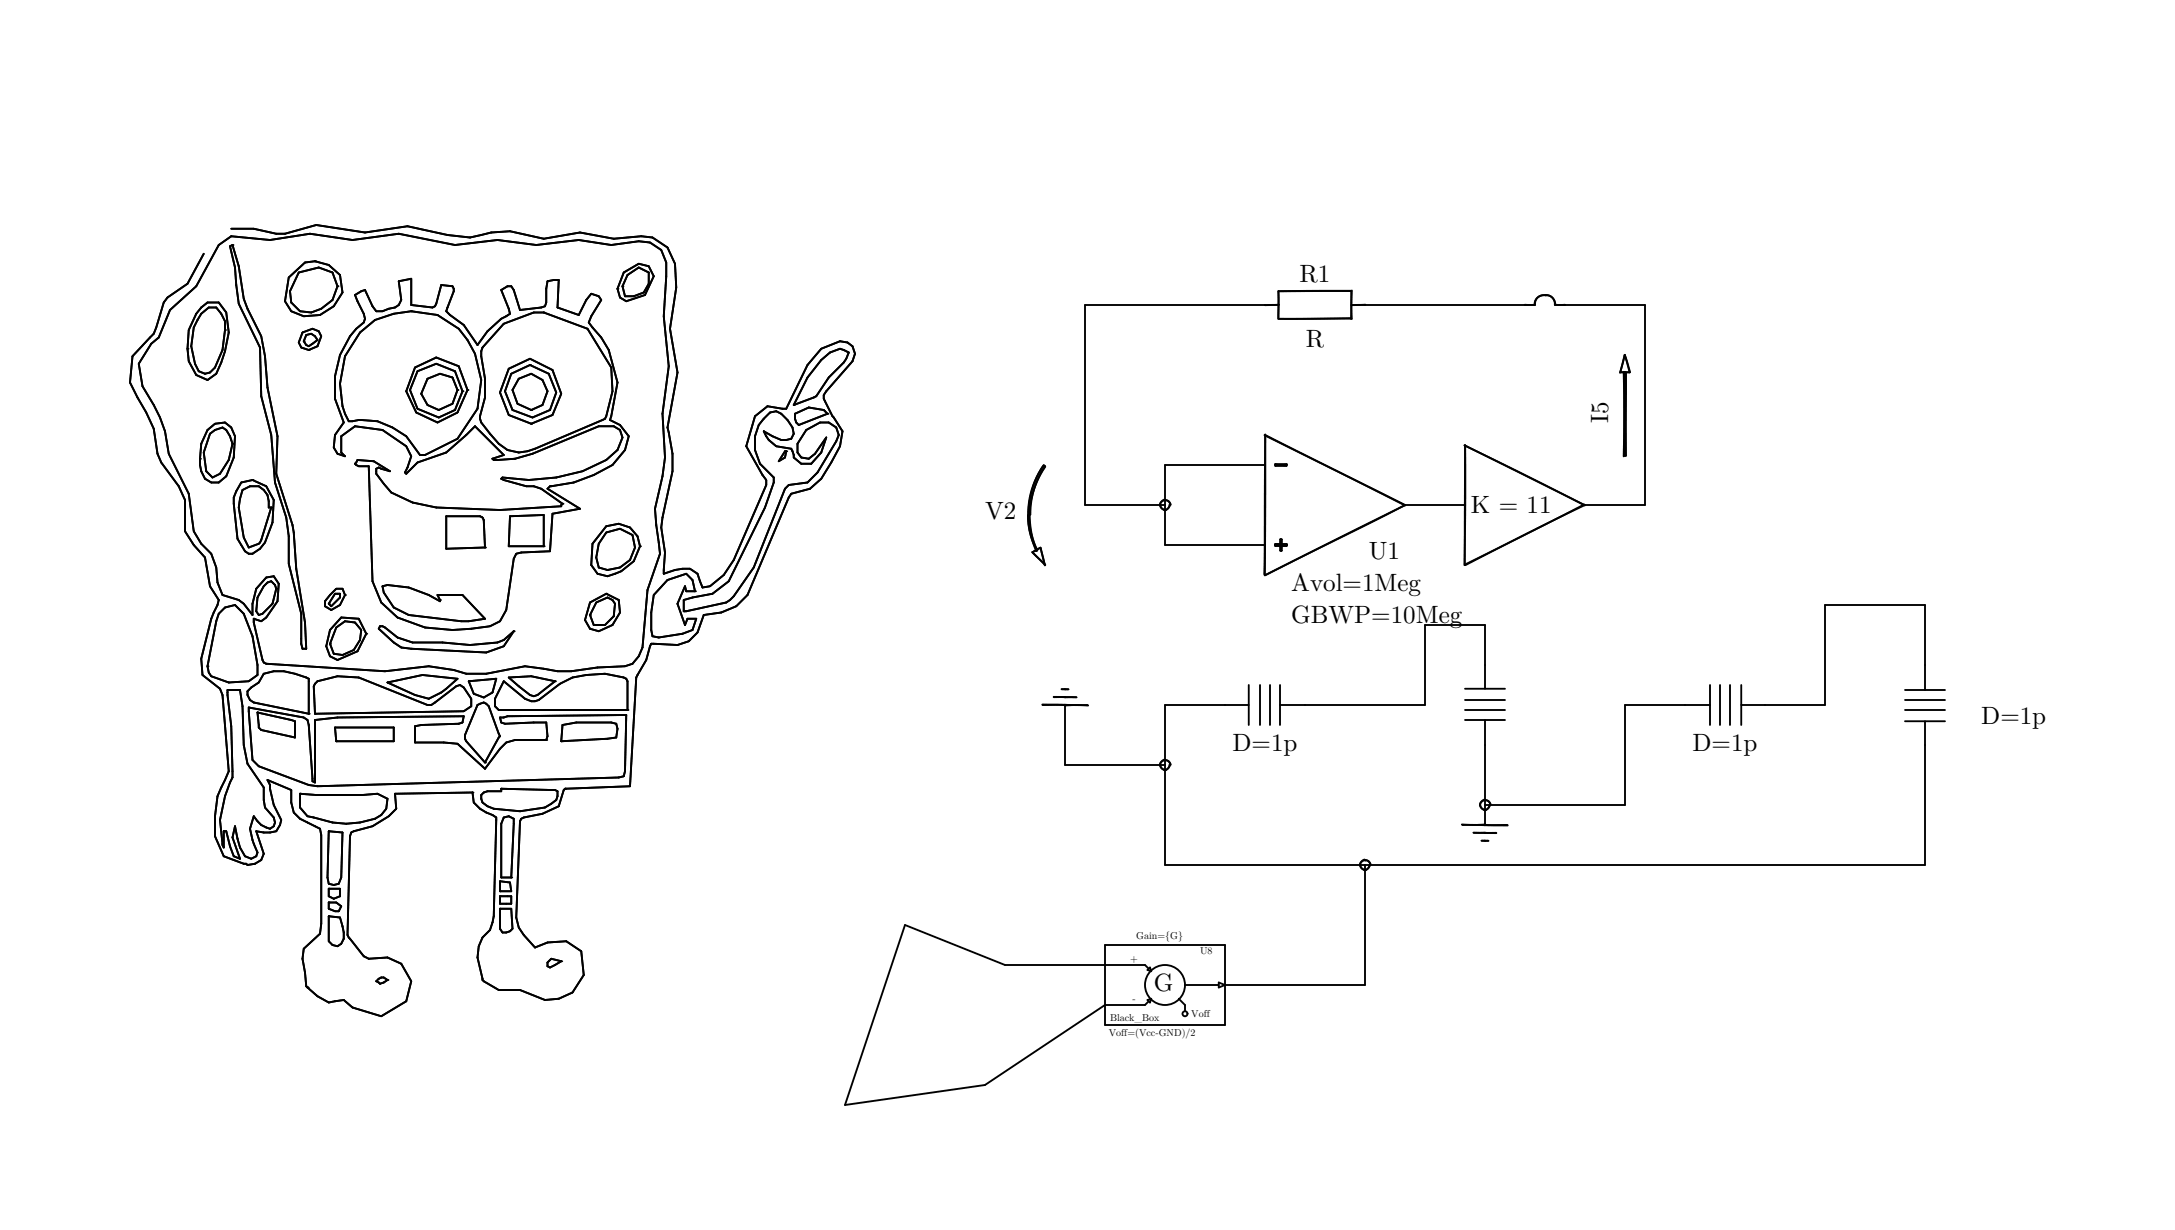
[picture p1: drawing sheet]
<svg xmlns="http://www.w3.org/2000/svg" width="614mm" height="347mm" viewBox="0 0 614 347" stroke-linecap="round" stroke-linejoin="round" font-family="sans-serif">
<defs><g id="words">
<g font-size="7.1">
<text x="366.8" y="79.6">R1</text>
<text x="368.5" y="97.9">R</text>
<text x="453.8" y="119.5" transform="rotate(-90 453.8 119.5)">I5</text>
<text x="278" y="146.4">V2</text>
<text x="415.1" y="144.6">K = 11</text>
<text x="386.3" y="157.7">U1</text>
<text x="364.4" y="166.9">Avol=1Meg</text>
<text x="364.4" y="175.7">GBWP=10Meg</text>
<text x="559.2" y="204.3">D=1p</text>
<text x="347.8" y="211.8">D=1p</text>
<text x="477.7" y="211.8">D=1p</text>
<text x="325.6" y="279.8">G</text>
</g>
<g font-size="2.8">
<text x="320.7" y="265.1">Gain={G}</text>
<text x="338.7" y="269.3">U8</text>
<text x="318.9" y="271.4">+</text>
<text x="319.6" y="282.7">-</text>
<text x="336.2" y="286.9">Voff</text>
<text x="312.9" y="292.2">Voff=(Vcc-GND)/2</text>
<text x="313.3" y="288">Black_Box</text>
</g>
</g></defs>
<g fill="none" stroke="#000" stroke-width=".53">
<path d="M61.7 69.1l3.6-2.4 10.9 1 11.3-1.7 12 1.7 13-1.7 15.9 3.1 12-1.4 10.9 1.4 12-1.4 9.2 1.4 7.8-1 3.1 .3 3.2 2.2 1.4 3.5v3.9l-.7 11.3 1.4 14.1-1.7 13.4 .7 12.3-.7 5.3-2.1 9.2 .3 4.6 1.1 8.1-3.6 10.2-1.4 16.2-1 2.5-1.8 2.1-2.1 .7-7.8 .4-7.4 1h-3.9l-9.1-1.4-11 2.1h-5.6l-3.5-1-7.1-1.1-12.3 1.4-33.6-2.1-.7-.3-.3-.7-2.5-10.6v-1.1l2.1 .7 1.4-1 3.2-4.6 .4-5-1.4-2.1-2.2 .4-2.8 3.2-1 4.2v3.2l-2.5-3.2-1.4-1.1-4.6-1.4-1.4-3.5-.4-4.2-1.4-3.9-2.8-2.8-2.1-3.6-1.4-10.6-5.7-11.2a37.8 37.8 0 0 0-7.4-19.1l-1-6.3 3.5-5.7 2.1-1.7 3.2-7.8 7.4-6.7zM64.9 69.5l.7-.4 1.8 6 1.4 9.2 1 2.8 3.9 7.8 1.1 5.6 .7 8.9 2.8 13.7-.3 10.6 4.5 14.5 .4 2.1 .7 10.2 2.5 15.2 .3 7.4h-1l-.4-1.4v-8.5l-3.5-14.1v-7.8l-.7-5.2-3.2-9.9-1-13.4-2.9-11-.3-13.7-6-12.4-.7-5.3-.4-4.9zM65.3 64.6h6.3l6.4 1.4h2.4l8.9-2.5 13.7 2.1 12-1.7 11.3 2.4 6.3 .7 6-1.4 5.3-.3 9.6 2.1 10.2-1.8 9.5 1.8 7.8-.7 3.1 .3 4.3 2.9 2.1 4.5 .4 6.7-1.8 11.7 2.1 12.3-2.8 15.6 1.4 7.4v4.9l-2.8 13.1-.4 2.8 1.1 7-.4 6 3.2-1 2.1-.4h2.1l2.1 1.4 1.5 3.9 2.1-.3 3.9-3.2 2.8-4.3 9.2-21.1v-1.4l-1.1-1.4-4.6-8.2 2.5-8.4 3.5-2.8 5.3 .7 6-12.4 3.9-4.6 5.3-2.1 2.1 .4 1.4 1 .7 2.1-.7 2.2-7.4 8.4-.7 1.1v1l2.4 5 2.9 4.2-.7 4.2-2.5 4.6-2.8 4.6-3.2 2.8-5.3 1.4-.7 1.1-11.6 27.5-3.2 3.2-4.2 1.8-5 .7-1.8 4.9-2.4 2.5-3.2 1-7.4-.3-1.4 4.6-2.8 4.9-1.8 30.7-18.3 .7-.4 .4-1.4 4.5-4.6 2.2-5.3 1-.7 .4-.3 .7-1.1 27.1 .7 2.9 1.4 2.1 3.2 3.5 3.5-1.4 5.3-.4 4.2 2.9 .7 6.7-3.1 4.9-3.9 1.8-3.9 .3-7-2.8h-6l-4.6-2.8-1.4-6.4 .3-3.1 1.1-2.5 2.1-2.1 1-3.9 .8-27.9-4.6-2.5-1.8-1.7-.4-2.8-21.8 .3 .3 4.2-2.1 2.2-4.6 2.8-6 1.7-.3 1.1-.7 27.9 .3 .7 4.3 5.3 1.4 .7 5.3-.4 3.8 1.8 2.9 4.9-1.4 5.7-7.1 4.2-8.1-2.5-2.5-2.1-4.2 .7-3.2-1.7-3.2-2.9-.3-3.8-.7-3.9 .3-2.8 4.6-4.3 .4-2.8v-25l-.4-1.8-5.6-2.8-1.8-1.8-.7-2.8v-3.5l-6.7-2.9 .7 1.4v1.1l1.1 4.6 2.1 4.2-.4 1.4-1 1.8-1.8 .3h-1.8l-2.1-.3 2.1 6.3-.7 1.8-1.7 1.1-2.2 .3-.3-.3h-.7l-5.7-2.1-2.4-5.7v-5.6l.7-5.7 3.2-7-1.8-21.6-.7-1.7-5-3.9-.3-4.6 2.8-11.3 1.8-3.9 .3-1.4-2.4-3.8-1.4-8.2-3.2-3.5-2.5-3.9v-8.8l-1.8-3.9-4.9-6.7-1.1-2.4-1-7.1-2.1-4.6-2.5-4.2-2.1-4.2 .7-7.5 6-6.3 2.8-8.8 1.1-1.4 5.6-3.9 4.6-8.5M81.5 78.3l4.6-4.2 2.8-.4 3.9 1.1 3.2 2.8 .7 5-2.5 3.8-3.9 2.5-4.6 .4-3.5-1.5-1.8-2.8zM84.3 76.9l5.7-1.4 3.8 1.4 1.4 3.9-1.4 3.9-3.1 2.4-2.9 1.1-3.1-.4-2.5-2.4-.4-3.2zM176 76.9l4.3-2.5 2.8 .7 1.4 2.9-2.5 5.3-5.3 1.7-1.7-1-.7-2.5zM177.1 77.6l3.2-2.1 2.8 1.4v3.2l-1.4 2.5-2.8 1h-2.5l-.7-2.8zM56.8 86.8l1.8-1.4h3.1l2.2 2.8 .7 5.6-1.1 5.3-1.1 3.2-1.4 3.2-2.4 1.7-3.2-1.4-2.1-3.8-.4-3.6 .4-5.3 2.1-4.6zM56.8 88.5l2.1-1.7h2.1l1.4 1.7 1.1 2.2v2.4l-.7 5.7-2.1 4.9-1.4 1.4-1.4 .4-1.8-.7-1.1-2.1-1-5 .7-5.3zM85.4 93.8l2.8-1 1.8 .7 .7 1.4-1.1 2.8-2.5 1.1-2.1-.7-.7-1.4zM86.4 94.5l1.4-.3 1.1 .7 .7 1.1-2.5 1.7-.7-.3-.7-1.1zM100.2 83.3l1.8-1.1 1-.4 2.1 4.6 1.1 1.4h1.7l1.8-.7 1.8-.3 1-.7 .7-1.4-.7-5.3 3.6-.7v7.4l6 .7 .7-.4 .3-.7 1.4-5.3 3.2 .4 .4 .7v.7l-2.2 5.6 1.1 1.1 3.9 2.8 3.9 5.7a20.5 20.5 0 0 1 9.1-8.9l-.3-1.4-2.1-5.3 1.7-1h1.1l.7 1 1.8 5.7 6-.7 1-.4 .4-1v-3.9l.3-2.1 1.8-.4h1.4l-.4 7.8 6 2.1 2.2-4.2 1.4-1.8 2.1 .7 .7 1.1-2.8 4.6-.7 1.7 3.5 4.3 2.1 3.5 2.5 9.2-2.1 10.5 2.8 1.4 2.4 3.2-1 3.9-3.5 4.2a35.2 35.2 0 0 1-17.7 6l-.7 .7 9.2 5.7-7.8 1.4-.7 10.6-8.1 .3-1.4 .4-.7 1.4-2.1 14.5-1.8 3.1-2.8 1.4-5.3 .7-5.3 .4-7.8-.7-7.7-2.8-4.6-4.3-2.5-6-1-32.4h-2.9l-.7-.4-.3-.3 .7-1.1 4.6 .4 4.6 2.8-3.2-1.1-.7 .4v1.4l4.2 5.3 6 2.8 6.7 1.4 18 .7 17.3-1v-.4l.3-.3-5.9-4.3-2.2-.7h-2.1l-7-2.1 .3-.3 7.4 .7 7.8-.7 7.4-1.8 6.7-3.2 3.2-2.8 1.4-3.5-.7-2.1-1.8-1.1h-4.2l-18.7 7.8-5 1.4-6 .3-.3-.3 3.2-1.1-8.1-8.1-2.5 2.5-5.7 4.9-8.1 2.8-3.1 3.2-.4-.3 .7-1.5 1.1-3.1-1.4-2.9-6.8-4.5-7.7-1.1-3.9 2.8v4.6l1.1 1.1-2.2-.7-1-1.8 .3-3.5 2.5-3.6-2.5-6.7a24.2 24.2 0 0 1 6-19.7l2.2-1.8 .3-1-.3-1.5z"/>
<path d="M101.6 93.8l4.2-3.5 5.3-1.8 5-.7 7.4 1.1 6 3.9 2.4 3.2 2.2 3.8 1.7 7.4-1 8.2-5.7 8.4-9.2 4.6h-1.4l-3.8-5.3-3.9-2.4a15.5 15.5 0 0 0-11.3-1.8h-1.1l-1-2.1-.7-2.1-.7-6.4 1.4-7.8zM142.2 91.4l8.4-3.2h2.9l12.3 4.6 6.7 10.9 .4 6.7-1.8 7.1-.4 .7-19.7 8.4a8.7 8.7 0 0 1-10.2-1.4l-5-6-.3-1v-.7l1.4-5.3v-5.3l-1.1-6.4v-1.4l.4-1zM357 86.1h-50.8v56.4h22.6M360.8 82.1v7.7M360.8 82.2v7.7M360.8 86.1h-3.8M360.9 86l-3.8 .1M381.3 89.8l-20.6 .2M381.3 82.1l-20.5 .1M381.3 82.2v7.8M381.4 89.9l-20.5 .1M381.4 82.1l-20.3 .1"/>
<path d="M381.5 82l-.1 4.2 .1 3.8M385.3 86l-3.8 .1M433.2 86h-2.9M435.8 83.3a2.5 2.5 0 0 0-2.6 2.8h-51.8M436 83.3a2.55 2.55 0 0 1 2.8 2.8M436.2 83.4a2.48 2.48 0 0 1 2.7 2.5M436.2 83.3a2.59 2.59 0 0 0-3.1 2.6M438.9 86.1h25.4v56.4h-17l-15.5 7.7-18.3 9.3M441.7 86h-2.9M117.1 103.7l6-2.8 6.4 2.5 2.4 6.7-2.8 6.3-5.6 2.8-6-2.8-2.8-6zM117.8 104.8l5.3-2.1 5.3 2.1 2.1 5.6-2.1 5.3-4.6 2.1-6-2.4-2.1-5.3zM120.6 106.9l3.6-1.4 3.5 1 1.4 3.6-1.4 3.8-3.9 1.8-3.2-1.4-1.7-3.2z"/>
<path d="M143.6 104.1l6-2.9 6.3 3.2 2.5 6.7-2.5 6-6 2.5-6.3-2.5-2.5-6.3zM144.3 105.5l5.3-2.5 5.3 2.5 2.1 5.3-1.8 4.9-4.9 2.1-5.7-2.1-2.1-5.3zM146.4 106.9l3.5-1.4 3.2 1.7 1.4 3.2-1.4 3.9-3.2 1.4-3.9-1.8-1.4-3.8zM215.5 118.2l1.8-1.8 1.8-.3 1.4 .7 1.7 1.7 1.5 2.2 .3 1.7-.7 1.4-1.4 .4h-1.4l-2.5-1.1-2.5-1.4 1.5 2.5 2.1 1.7 4.2 .7 .7 1.8v.7l2.1 1.8h2.9l2.8-3.2 1.4-4.2-3.2 4.6-1.8 1.4-2.1-.4-1-1.4v-2.5l2.4-3.8 3.9-2.2h2.5l2.1 1.5 .7 2.1-.7 1.7-5.3 8.9-2.8 2.8-5.3 .7-1.1 1-8.8 22.3-5.6 8.1-2.1 1.7-11.3 2.5h-.7v-3.2l2.4-.7 5.7-1 4.6-3.6 10.2-20.8 2.5-7v-1.4l-3.9-3.9a10.6 10.6 0 0 1 1-12.7zM224.4 116.8l3.8-1.8 4.3 .7 1 1.1-8.1 3.1-.7-.7-.3-1zM231.8 101.6l2.4-2.1 2.9-1.1 2.4 1.1-.7 1.7-.7 1.1-4.2 4.2-3.5 5.3-6.4 2.5 3.9-7.8zM457.3 105l2.7 .1M457.3 105.1h2.7M458.2 105l.2 13.5-.2 10.3M458.4 105.1h.4zM458.5 100.1l-1.3 5.1M458.5 105l-.1 23.6"/>
<path d="M458.5 100.2l1.4 4.9M458.6 100.3l1.4 4.7M458.6 100.1l-1.3 5M458.9 105.1l-.1 23.4M458.9 105.2v23.5M58.6 121.4l2.1-1.8 2.8-.4 1.8 1.5 1 2.4-.3 6-2.1 5.3-2.2 1.8h-2.1l-1.7-1.1-1.1-2.1-.4-1.8 .4-6zM59.3 122.4l1.4-1 2.1-.7 1.1 .7 1 1.7 .7 2.1-1 4.6-2.5 3.9-2.1 1.1-1.8-1.8-.7-5.3zM68.1 136.2l3.2-.7 3.8 1.7 2.2 3.9-.4 6.4-2.1 5.6-1.4 1.8-2.1 1.4h-1.1l-1.1-.7-2.1-3.6-1-9.8v-1.8l.7-1.8zM68.4 138.3l2.2-1.1h2.4a5.2 5.2 0 0 1 2.8 6h.8l-2.9 9.2-.7 1.1-2.8 1-1.4-2.8-1.4-8.5 .3-2.4zM221.5 127.4h.4l-.4 1.7-1.7 1.1zM294.4 131.5a25.3 25.3 0 0 0-4.2 13.8M294.5 131.3a23.9 23.9 0 0 0-4.3 14.1"/>
<path d="M294.6 131.3l.3 .2M294.6 131.3l.3 .3M294.9 131.6a24.5 24.5 0 0 0-4.1 13.7M295 131.7a27 27 0 0 0-4.6 13.6M356.9 122.8l39.7 19.9M357 122.7l39.5 19.8h17M357 131.2h-28.2v22.6h28.2M357.1 122.8l-.1 39.5M357.1 122.6l-.3 39.5M359.9 131.1v.3M360.1 131.2h2.8M362.9 131.2l-2.8 .1"/>
<path d="M363 131.5h-3.1M363.1 131.1v.3M363.1 131.1h-3.2v.3h.2l3 .1M363.1 131h-3.3M413.3 125.7l17 8.3 16.9 8.6M413.4 125.7l34 16.9M413.5 125.6l-.1 33.8M413.5 125.7l-.2 33.8M458.7 128.6h-.3M458.8 128.6h-.4M125.9 145.7h9.6l.7 .4 .3 .7 .4 7.7-11 .4zM143.9 145.7l9.6-.4v8.9h-9.9z"/>
<path d="M171.1 148.5l3.5-.7 3.2 1.1 2.1 2.4 .7 2.9-1.7 4.2-3.6 2.8-3.9 1.4-2.8-.7-1.7-2.4 .3-6zM171.1 150.3l3.9-1.1 3.5 1.8 .7 3.5-1.4 3.5-2.8 2.2-3.6 .7-2.4-.7-.7-2.9 .7-3.8zM290.1 145.4a20 20 0 0 0 2.4 9.8M290.1 145.5a26.1 26.1 0 0 0 2.2 9.8M290.5 145.2a24.6 24.6 0 0 0 2.1 10M290.6 145.3a21.8 21.8 0 0 0 2.1 9.8M291.3 155.8l3.7 3.6M291.4 155.9l3.6 3.6M292.7 155.3l-.3 .2-.1-.2 .1 .2M292.7 155.3v-.2v.2M292.7 155.3l-.3 .2M293.6 154.6l1.3 4.8"/>
<path d="M293.7 154.5l-2.3 1.4 2.2-1.3M293.8 154.7l1.1 4.9M327.3 142.5l.6 1 .9 .4M327.5 142.4l.3 .9 1.1 .8M328.7 141l-.7 .3a1.2 1.2 0 0 0-.6 1.3M328.8 141.1l.5 .1a1.2 1.2 0 0 1 .9 1.3M328.9 141.2l.8 .2 .7 1M329 141.2a1.43 1.43 0 0 0-1.6 1.3M330.1 142.4l-.3 .9-.8 .7M330.2 142.5l-.7 1.1-.9 .4M359.9 153.6l3.2 .1M359.9 153.6v.4"/>
<path d="M359.9 153.6v.4h.9a.64 .64 0 0 1 .6 .4 .64 .64 0 0 1-.1 .7v.3M360 153.6h1.4M360.1 153.7h2.8M361.3 154v1.4M361.3 152.2v1.4M361.3 152.2h.4h-.3v.8a.43 .43 0 0 1 0 .4 .43 .43 0 0 1-.4 .2l-1.1 .1M361.3 155.4h.4M361.4 154h-1.5M361.7 152.2v1.4M361.7 155.4h-.4M361.7 152.3v1.3M361.7 153.6h.3a.8 .8 0 0 1 1.1 .2v.2h-1.4"/>
<path d="M361.7 153.6h1.4M361.7 154v1.4M362.9 153.8h-2.8M363 154h-3.1M363.1 153.6v.4h-3.1l-.1-.4M363.1 153.6v.4M363.1 153.6v.4h-.7a.47 .47 0 0 0-.6 0 .47 .47 0 0 0-.1 .6v.8M363.1 153.6h-3.3M396.3 142.6l-39.4 19.8M396.5 142.6l-39.4 19.8M447.1 142.4l-33.6 16.9M61.7 173.2l1.8-1.7 2.8-.8 2.5 2.5 2.5 6.4 1.4 8.1v2.8l-2.5 1.8-5.6 .3-5-1.7-.7-1.1-.3-1.8 2.4-12.7z"/>
<path d="M74.4 165.5l1.1-1.1 1.1-.4 1 1.1 .4 1.1-1.1 4.2-2.8 2.8-1.1 .4-.7-1.1 .4-3.9zM93.1 167.9l1.8-1.7h1.8l.7 1.7-1.4 2.8-2.5 1.5-1.8-1.1v-1.4zM94.5 167.6h1.5v1l-2.5 2.5-.7-.7zM94.9 177.1l2.5-1.8 2.8 .4 1.8 2.1-.4 2.8-1.8 2.8-3.1 1.5-2.5-.4-1.1-2.8zM96.3 174.3l4.9 .3 2.2 4.3-2.5 4.9-5.7 2.5-2.1-1.1-1-2.8 1-4.6zM107.2 176.7h.7l.8 .4 3.5 2.8 4.2 1.4h8.5l7.7 .7 7.8-.7 1.8-.7 2.8-2.4-2.8 4.2-5 1.8-21.1-1.1-2.9-.4-2.1-1.4-4.2-3.9zM107.9 165.5l1.5-.4 6 .7 5.6 2.1 3.2 1.8-.7-1.8h7l6.4 6.7-4.6 .7h-2.1l-14.8-1.7-4.3-2.1-2.8-4.3zM166.5 170l4.6-2.4 3.5 1.7 .4 3.6-2.1 3.5-3.9 1.8-2.5-.8-1.4-2.4zM168.3 170l3.1-1.4 1.5 .7 .7 1.1-.4 3.5-2.5 2.5h-3.1l-1.1-2.8zM188.4 163.7l5.3-1.8 1.7 1.8 .7 3.2h-2.4l-.4-1.4-2.1 4.9 2.1 6 .7-1.8h2.5l-1.1 3.2-2.8 1.1-6.7 1-1.8-.3-.3-1.8v-4.9l.7-5zM64.2 194.7h3.5l.7 4.6 .4 11 1 5.2 4.6 6.7v3.6l.4 2.1 2.5 2.8 .3 1.4-.3 1.1-1.1 .7a6.6 6.6 0 0 1-4.6-3.5l-1 3.5 .7 3.2 1.4 3.5-.4 1.1-1.4 .7-1.8-.7-1.4-2.5-1.4-6-.7 3.2 2.1 6-1.7-.7-1.1-2.9-1-4.2h-.8v4.6l-.3-.7-.7-7.1 1.4-6.7 2.1-5.3-.3-14.4-1.1-8.9zM70.2 199.7l15.5 2.8 1.1 .7 .3 1.4 1.1 15.9 .7 .3v-17.6l6.3-.7 35.7-.4-.4 1.8-1 .4-10.6 .3-1.8 .4v4.6h8.1l3.9 .3 7.8 7.1 4.2-5.7 1.8-1.7 2.4-.8h8.9l.3-1-.3-3.9-11.7 .4-1-.4-.4-1.4h1.1l1-.4 33.5-.3-.3 15.9-.4 1.4-1.4 .3-85 2.5-2.5-.4-14.1-5.2-1.7-1.8z"/>
<path d="M74.4 190.1l2.9-.7a22 22 0 0 1 9.8 2.2v9.8l-15.5-3.1-1-.7-.8-1.5v-1l1.1-1.1 2.1-1.4zM89.6 192.3l5.6-1.4 6 .3 19.4 7.8h1.1l7.1-5.3 1-.4 1.1 .7 2.1 3.2v2.1l-2.1 1.4-42 .7-.4-7.7zM109.4 192.6l9.8-2.1 9.9 1.1-4.6 3.8-3.5 1.8-3.9-1.1zM132.3 192.3l7.8-.7-1.1 3.8-2.5 1.4-2.8-1zM134.8 199l1.7-.7 .7 .3 .7 .7 3.2 8.5-4.2 7.4-5.3-6-.4-.7v-1.1zM142.2 192.3l6 4.9 1.7 .7h1.1l1-.3 6-4.6 3.6-1.8 3.9-.7 5.2-.4 5.3 1.1 .7 .4 .4 .7v8.1h-36.3l-1.1-1.1v-2.1zM143.6 191.2l6.3-.3 6.7 1.4-4.9 3.8-1.1 .4-1-.4zM294.2 198.8l6.5 .1M294.2 199h6.4M297.4 196.7h3.2M297.4 196.8h3.2M299.6 194.5h1z"/>
<path d="M300.5 198.9l6.4 .1M300.5 196.7h3.3M300.6 194.5h.9zM300.6 199v16.9h28.2M303.8 196.8h-3.3M307.1 199.1h-6.6M352.4 199h-23.6v45.1h214.5v-40.5M352.4 193.3v11.3M355.6 193.3v11.3M358.4 193.3v11.3M361.2 193.3v11.3M413.5 197.6h11.2"/>
<path d="M413.5 194.4h11.2M419.1 194.4v-18h-16.9v22.6h-41M482.6 199h-24v28.2h-39.5M482.6 193.3v11.3M485.4 193.3v11.3M488.2 193.3v11.3M491.4 193.3v11.3M537.6 197.6h11.3M537.6 194.7h11.3M543.3 194.7v-24h-28.2v28.3h-23.7M72.7 201.1l10.6 2.5v4.5l-9.6-2.1-.7-.7zM94.5 205.3h16.6v3.9h-16.2z"/>
<path d="M158.7 204.6l3.9-.7h9.9l1.4 .4 .4 1.4-.4 2.4-2.5 .4-13 .7zM327.3 215.9l.6 1 .9 .4M327.5 215.8l.3 .9 1.1 .7M328.7 214.4l-.7 .3a1.2 1.2 0 0 0-.6 1.2M328.8 214.5l.5 .1a1.2 1.2 0 0 1 .9 1.3M328.9 214.6l.8 .2 .7 1M329 214.6a1.43 1.43 0 0 0-1.6 1.3M330.1 215.7l-.3 1-.8 .7M330.2 215.9l-.7 1.1-.9 .3M413.5 203.2h11.2M413.5 200.4h11.2M419.1 203.2v29.6"/>
<path d="M537.6 200.4h11.3M537.6 203.6h11.3M84.7 224l4.6 .4h13l4.2-.4 2.9 1.4-.4 2.8-1.4 1.8-1.8 1.1a24.4 24.4 0 0 1-17.3-.4l-1.7-.3-2.1-2.5zM92.8 234.6l3.9 .3-.4 12.8-.7 1.7-1.4 .4-1.4-.4-.4-1.7zM136.5 223.7l1.1-.4h3.9v-.7l15.1 .4 .7 .3v1.4l-.3 1.1-3.2 2.1-7 1.1-7.5-.8-1.7-.7-1.4-1-.4-1.1v-1zM142.2 230.7l1.4-.3 1.4 .7-.7 16.6h-2.8v-15.2zM412.7 232.8l6.5 .1M415.9 235.1h3.2M417.6 227.2l.6 1 .9 .4M417.8 227.1l.3 .9 1.1 .7M418.1 237.3h1zM419 232.9l6.5 .1"/>
<path d="M419 225.6l-.7 .4a1.2 1.2 0 0 0-.6 1.2M419 235.1h3.3M419.1 232.8h6.4M419.1 235h3.2M419.1 237.3h1zM419.1 225.8l.5 .1a1.2 1.2 0 0 1 .9 1.2M419.1 235h-3.3M419.2 232.7h-6.6M419.2 225.9l.8 .2 .7 1M419.3 225.9a1.43 1.43 0 0 0-1.6 1.3M420.4 227l-.3 1-.8 .7M420.5 227.2l-.7 1.1-.9 .3"/>
<path d="M92.8 258.6l3.2 .3 1 4.3v1.7l-.7 1.4-1.1 .8-1.4-.4-1-1.1zM92.8 250.8h3.2v2.1l-1.8 .7-1.4-.7zM92.8 254.7h2.1l1.4 1.1-.7 1.4h-1.1l-1.7-.7zM141.1 256.5h3.2l.3 5.6-.7 .7-1 .4h-1.1l-.7-1.1zM141.1 248.7l2.8 .4 .4 2.4h-3.2zM141.1 252.9h3.2v2.2h-3.2zM383.8 244.1l.6 1 .8 .4M383.9 244l.3 .9 1.2 .8M385.1 242.6l-.6 .3a1.2 1.2 0 0 0-.6 1.3M385.2 242.7l.6 .1a1.2 1.2 0 0 1 .9 1.3M385.2 244.1v33.9h-39.5M385.3 242.8l.8 .2 .8 1"/>
<path d="M385.4 242.8a1.43 1.43 0 0 0-1.6 1.3M386.5 244l-.3 .9-.8 .7M386.6 244.1l-.6 1.1-1 .4M106.2 276.9l1.4-1h.7l1.1 .7-1.1 .7-1.1 .3zM155.6 270.6l2.8 .7-3.2 1.8-.7-.4v-1.1zM311.9 266.7h33.8v22.6h-33.8zM324.2 273.4l-1.1-1.1h-39.5l-28.2-11.2-16.9 50.8 39.5-5.7 33.9-22.6h11.2l1.1-1M324.6 273.1l.3 1-1.1-.3zM334.4 278h9.6M344 277.3l1.7 .7-1.7 .7zM323.8 282.2l1.1-.3-.3 1zM332.7 281.9l1.7 1.7v1.8"/>
<circle cx="328.8" cy="278" r="5.6"/>
<circle cx="334.4" cy="286.1" r=".71"/>
</g>
<g fill="#000">
<circle cx="65.6" cy="69.1" r=".26"/>
<circle cx="88.9" cy="73.7" r=".26"/>
<circle cx="52.9" cy="98.4" r=".26"/>
<circle cx="63.5" cy="93.1" r=".26"/>
<circle cx="85.7" cy="96.3" r=".26"/>
<circle cx="87.1" cy="98.8" r=".26"/>
<circle cx="95.2" cy="80.8" r=".26"/>
<circle cx="116.1" cy="87.8" r=".26"/>
<circle cx="153.5" cy="88.2" r=".26"/>
<circle cx="174.3" cy="81.5" r=".26"/>
<circle cx="175.7" cy="80.8" r=".26"/>
<circle cx="129.1" cy="110.1" r=".26"/>
<circle cx="130.5" cy="110.4" r=".26"/>
<circle cx="131.9" cy="110.1" r=".26"/>
<circle cx="149.6" cy="103" r=".26"/>
<circle cx="149.9" cy="119.6" r=".26"/>
<circle cx="149.9" cy="115.7" r=".26"/>
<circle cx="224" cy="114.3" r=".26"/>
<circle cx="233.5" cy="116.8" r=".26"/>
<circle cx="457.3" cy="105.1" r=".26"/>
<circle cx="56.4" cy="129.5" r=".26"/>
<circle cx="65.6" cy="125.2" r=".26"/>
<circle cx="71.3" cy="135.5" r=".26"/>
<circle cx="139" cy="129.5" r=".26"/>
<circle cx="221.9" cy="127.4" r=".26"/>
<circle cx="294.9" cy="131.6" r=".26"/>
<circle cx="76.6" cy="143.2" r=".26"/>
<circle cx="136.9" cy="154.5" r=".26"/>
<circle cx="153.5" cy="154.2" r=".26"/>
<circle cx="158.7" cy="142.2" r=".26"/>
<circle cx="180.6" cy="154.2" r=".26"/>
<circle cx="293.6" cy="154.6" r=".26"/>
<circle cx="363.1" cy="153.6" r=".26"/>
<circle cx="447.3" cy="142.5" r=".26"/>
<circle cx="71.6" cy="174.6" r=".26"/>
<circle cx="78" cy="166.2" r=".26"/>
<circle cx="92.8" cy="170.4" r=".26"/>
<circle cx="97.4" cy="167.9" r=".26"/>
<circle cx="103.4" cy="178.9" r=".26"/>
<circle cx="124.2" cy="169.3" r=".26"/>
<circle cx="145" cy="178.2" r=".26"/>
<circle cx="166.5" cy="173.6" r=".26"/>
<circle cx="171.1" cy="167.6" r=".26"/>
<circle cx="171.5" cy="160.9" r=".26"/>
<circle cx="193" cy="172.5" r=".26"/>
<circle cx="196.1" cy="166.9" r=".26"/>
<circle cx="357" cy="162.3" r=".26"/>
<circle cx="58.6" cy="188" r=".26"/>
<circle cx="93.1" cy="181.7" r=".26"/>
<circle cx="109.4" cy="192.6" r=".26"/>
<circle cx="132.3" cy="192.3" r=".26"/>
<circle cx="156.6" cy="192.3" r=".26"/>
<circle cx="72.7" cy="201.1" r=".26"/>
<circle cx="87.1" cy="201.4" r=".26"/>
<circle cx="88.9" cy="201.4" r=".26"/>
<circle cx="94.9" cy="209.2" r=".26"/>
<circle cx="136.9" cy="215.2" r=".26"/>
<circle cx="154.2" cy="208.8" r=".26"/>
<circle cx="158.4" cy="209.2" r=".26"/>
<circle cx="177.1" cy="200.4" r=".26"/>
<circle cx="63.1" cy="234.6" r=".26"/>
<circle cx="84.7" cy="224" r=".26"/>
<circle cx="92.8" cy="234.6" r=".26"/>
<circle cx="133.3" cy="223.7" r=".26"/>
<circle cx="141.5" cy="222.6" r=".26"/>
<circle cx="159.5" cy="222.6" r=".26"/>
<circle cx="92.8" cy="258.6" r=".26"/>
<circle cx="92.8" cy="250.8" r=".26"/>
<circle cx="92.8" cy="254.7" r=".26"/>
<circle cx="141.1" cy="251.5" r=".26"/>
<circle cx="141.1" cy="256.5" r=".26"/>
<circle cx="141.1" cy="252.9" r=".26"/>
<circle cx="144.3" cy="247.7" r=".26"/>
<circle cx="86.8" cy="278.7" r=".26"/>
<circle cx="109.4" cy="276.6" r=".26"/>
<circle cx="158.4" cy="271.3" r=".26"/>
</g>
<use href="#words"/>
</svg>
